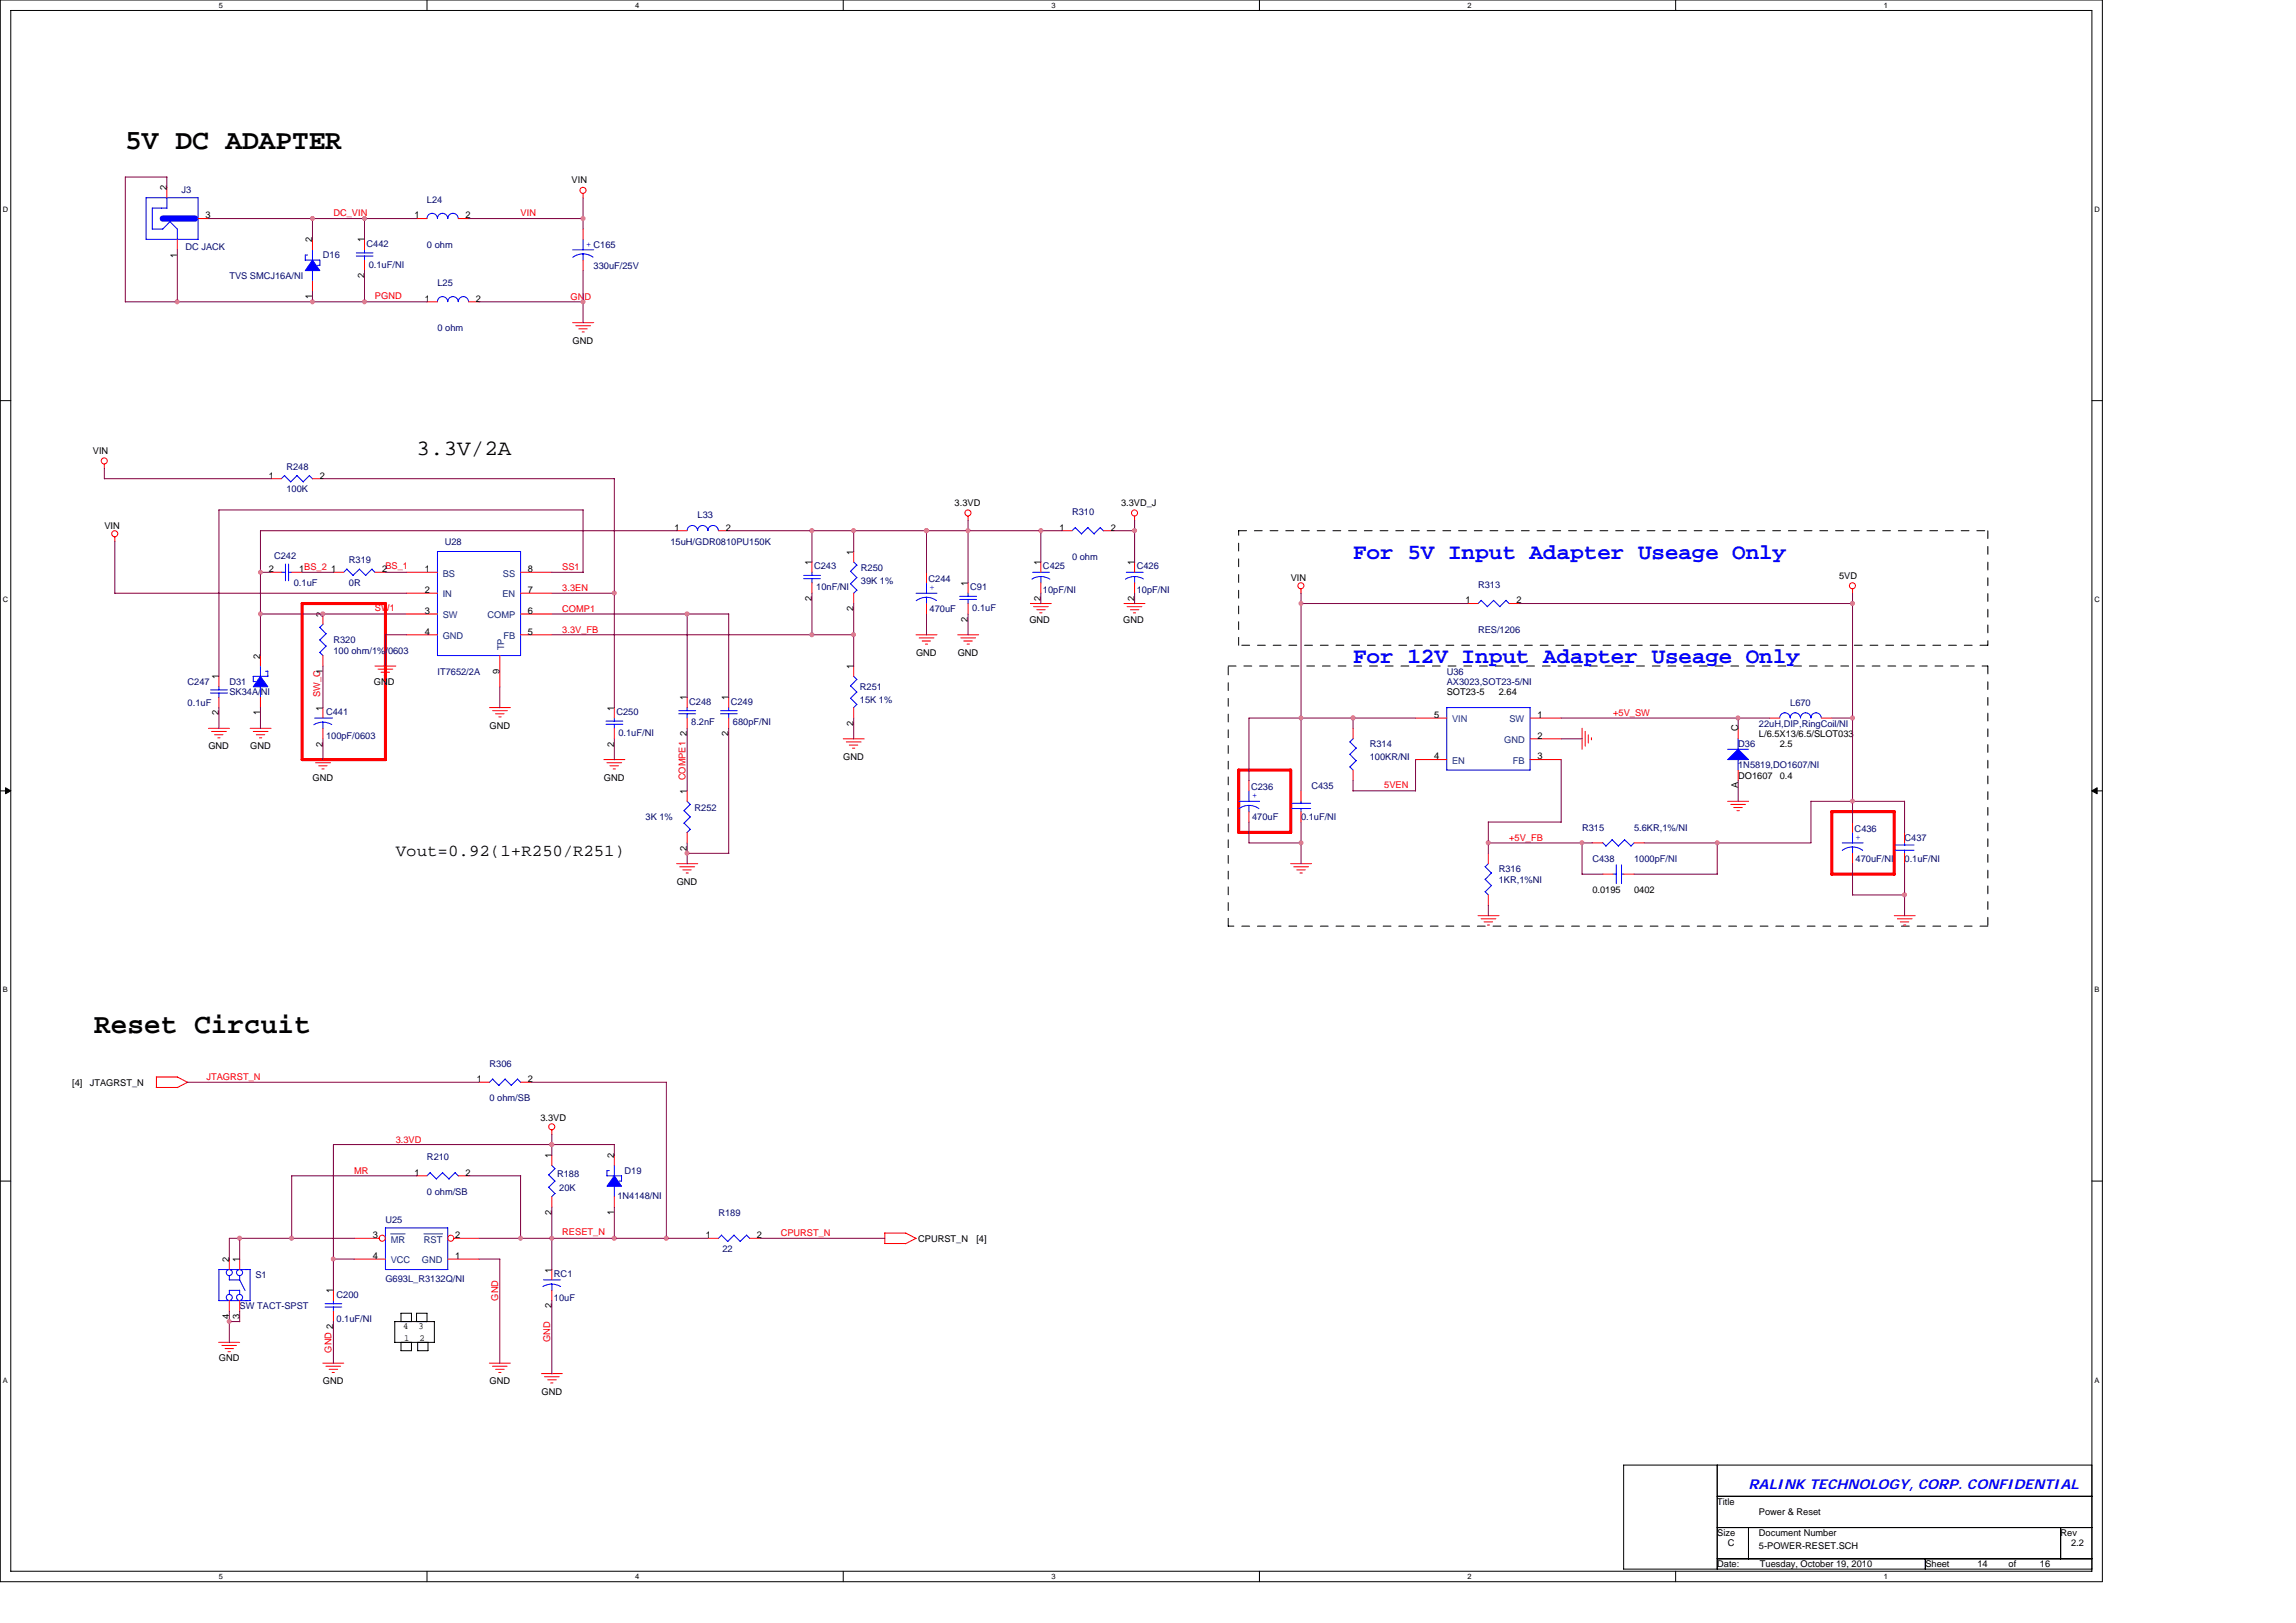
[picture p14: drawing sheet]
<svg xmlns="http://www.w3.org/2000/svg" width="297mm" height="210mm" viewBox="0 0 297 210" stroke-linecap="round" stroke-linejoin="round" font-family="sans-serif">
<defs><g id="words">
<g font-size="3.6">
<text x="16.2" y="19.2">5V DC ADAPTER</text>
<text x="12.2" y="133.6">Reset Circuit</text>
</g>
<text font-size="2.8" x="53.9" y="58.8">3.3V/2A</text>
<g font-size="2.8" fill="#00f">
<text x="175" y="72.4">For 5V Input Adapter Useage Only</text>
<text x="175" y="85.8">For 12V Input Adapter Useage Only</text>
</g>
<text font-size="2.2" x="51.2" y="110.8">Vout=0.92(1+R250/R251)</text>
<text font-size="1.8" fill="#00f" x="226.2" y="192.7">RALINK TECHNOLOGY, CORP. CONFIDENTIAL</text>
<g font-size="1.2">
<text x="74" y="23.7">VIN</text>
<text x="21.6" y="24.6" transform="rotate(-90 21.6 24.6)">2</text>
<text x="26.6" y="28.3">3</text>
<text x="53.6" y="28.3">1</text>
<text x="60.2" y="28.3">2</text>
<text x="22.9" y="33.3" transform="rotate(-90 22.9 33.3)">1</text>
<text x="40.4" y="31.4" transform="rotate(-90 40.4 31.4)">2</text>
<text x="47.1" y="31.4" transform="rotate(-90 47.1 31.4)">1</text>
<text x="40.4" y="38.7" transform="rotate(-90 40.4 38.7)">1</text>
<text x="47.1" y="36" transform="rotate(-90 47.1 36)">2</text>
<text x="55" y="39">1</text>
<text x="61.6" y="39">2</text>
<text x="74.1" y="44.4">GND</text>
<text x="12" y="58.7">VIN</text>
<text x="34.8" y="61.9">1</text>
<text x="41.4" y="61.9">2</text>
<text x="123.5" y="65.4">3.3VD</text>
<text x="145" y="65.4">3.3VD_J</text>
<text x="13.5" y="68.4">VIN</text>
<text x="87.3" y="68.6">1</text>
<text x="93.9" y="68.6">2</text>
<text x="110.4" y="71.8" transform="rotate(-90 110.4 71.8)">1</text>
<text x="137.1" y="68.6">1</text>
<text x="143.7" y="68.6">2</text>
<text x="34.8" y="74">2</text>
<text x="38.7" y="74">1BS_2</text>
<text x="42.8" y="74">1</text>
<text x="49.5" y="74">2</text>
<text x="55" y="74">1</text>
<text x="55" y="76.7">2</text>
<text x="68.3" y="76.7">7</text>
<text x="68.3" y="74">8</text>
<text x="105" y="77.7" transform="rotate(-90 105 77.7)">2</text>
<text x="105" y="73.1" transform="rotate(-90 105 73.1)">1</text>
<text x="125.2" y="75.8" transform="rotate(-90 125.2 75.8)">1</text>
<text x="134.6" y="77.7" transform="rotate(-90 134.6 77.7)">2</text>
<text x="134.6" y="73.1" transform="rotate(-90 134.6 73.1)">1</text>
<text x="146.8" y="77.7" transform="rotate(-90 146.8 77.7)">2</text>
<text x="146.8" y="73.1" transform="rotate(-90 146.8 73.1)">1</text>
<text x="167" y="75.1">VIN</text>
<text x="237.9" y="74.9">5VD</text>
<text x="41.8" y="79.8" transform="rotate(-90 41.8 79.8)">2</text>
<text x="55" y="79.4">3</text>
<text x="55" y="82.1">4</text>
<text x="68.3" y="82.1">5</text>
<text x="68.3" y="79.4">6</text>
<text x="110.4" y="79.1" transform="rotate(-90 110.4 79.1)">2</text>
<text x="125.2" y="80.4" transform="rotate(-90 125.2 80.4)">2</text>
<text x="133.2" y="80.5">GND</text>
<text x="145.3" y="80.5">GND</text>
<text x="189.6" y="78.1">1</text>
<text x="196.2" y="78.1">2</text>
<text x="28.3" y="87.9" transform="rotate(-90 28.3 87.9)">1</text>
<text x="33.7" y="85.2" transform="rotate(-90 33.7 85.2)">2</text>
<text x="41.8" y="87.2" transform="rotate(-90 41.8 87.2)">1</text>
<text x="48.4" y="88.6">GND</text>
<text x="64.6" y="87.2" transform="rotate(-90 64.6 87.2)">9</text>
<text x="110.4" y="86.6" transform="rotate(-90 110.4 86.6)">1</text>
<text x="118.5" y="84.8">GND</text>
<text x="123.9" y="84.8">GND</text>
<text x="187.2" y="90">SOT23-5</text>
<text x="193.9" y="90">2.64</text>
<text x="28.3" y="92.6" transform="rotate(-90 28.3 92.6)">2</text>
<text x="33.7" y="92.6" transform="rotate(-90 33.7 92.6)">1</text>
<text x="41.8" y="91.9" transform="rotate(-90 41.8 91.9)">1</text>
<text x="63.3" y="94.3">GND</text>
<text x="79.5" y="91.9" transform="rotate(-90 79.5 91.9)">1</text>
<text x="88.9" y="95.2" transform="rotate(-90 88.9 95.2)">2</text>
<text x="88.9" y="90.6" transform="rotate(-90 88.9 90.6)">1</text>
<text x="94.3" y="95.2" transform="rotate(-90 94.3 95.2)">2</text>
<text x="94.3" y="90.6" transform="rotate(-90 94.3 90.6)">1</text>
<text x="110.4" y="93.9" transform="rotate(-90 110.4 93.9)">2</text>
<text x="185.5" y="92.9">5</text>
<text x="198.9" y="92.9">1</text>
<text x="198.9" y="95.6">2</text>
<text x="224.9" y="94.6" transform="rotate(-90 224.9 94.6)">C</text>
<text x="227.6" y="95.3">L/6.5X13/6.5/SLOT033</text>
<text x="27" y="97">GND</text>
<text x="32.4" y="97">GND</text>
<text x="40.4" y="101">GND</text>
<text x="41.8" y="96.6" transform="rotate(-90 41.8 96.6)">2</text>
<text x="78.1" y="101">GND</text>
<text x="79.5" y="96.6" transform="rotate(-90 79.5 96.6)">2</text>
<text x="109.1" y="98.3">GND</text>
<text x="185.5" y="98.3">4</text>
<text x="198.9" y="98.3">3</text>
<text x="224.9" y="102" transform="rotate(-90 224.9 102)">A</text>
<text x="224.9" y="100.7">DO1607</text>
<text x="230.2" y="100.7">0.4</text>
<text x="230.2" y="96.7">2.5</text>
<text x="88.9" y="102.7" transform="rotate(-90 88.9 102.7)">1</text>
<text x="88.9" y="110" transform="rotate(-90 88.9 110)">2</text>
<text x="87.5" y="114.5">GND</text>
<text x="206" y="115.5">0.0195</text>
<text x="211.4" y="115.5">0402</text>
<text x="9.3" y="140.4">[4]</text>
<text x="11.6" y="140.4">JTAGRST_N</text>
<text x="61.7" y="140">1</text>
<text x="68.3" y="140">2</text>
<text x="69.9" y="145">3.3VD</text>
<text x="71.4" y="149.8" transform="rotate(-90 71.4 149.8)">1</text>
<text x="79.5" y="149.8" transform="rotate(-90 79.5 149.8)">2</text>
<text x="53.6" y="152.1">1</text>
<text x="60.2" y="152.1">2</text>
<text x="48.2" y="160.2">3</text>
<text x="58.9" y="160.2">2</text>
<text x="71.4" y="157.2" transform="rotate(-90 71.4 157.2)">2</text>
<text x="79.5" y="157.2" transform="rotate(-90 79.5 157.2)">1</text>
<text x="91.3" y="160.2">1</text>
<text x="97.9" y="160.2">2</text>
<text x="118.8" y="160.6">CPURST_N</text>
<text x="126.3" y="160.6">[4]</text>
<text x="29.7" y="163.3" transform="rotate(-90 29.7 163.3)">2</text>
<text x="31" y="163.3" transform="rotate(-90 31 163.3)">1</text>
<text x="43.1" y="167.3" transform="rotate(-90 43.1 167.3)">1</text>
<text x="48.2" y="162.9">4</text>
<text x="58.9" y="162.9">1</text>
<text x="71.4" y="164.6" transform="rotate(-90 71.4 164.6)">1</text>
<text x="29.7" y="170.6" transform="rotate(-90 29.7 170.6)">4</text>
<text x="31" y="170.6" transform="rotate(-90 31 170.6)">3</text>
<text x="52.2" y="172">4</text>
<text x="52.3" y="173.4">1</text>
<text x="54.2" y="172">3</text>
<text x="54.3" y="173.4">2</text>
<text x="71.4" y="169.3" transform="rotate(-90 71.4 169.3)">2</text>
<text x="28.3" y="176.1">GND</text>
<text x="41.8" y="179.1">GND</text>
<text x="63.3" y="179.1">GND</text>
<text x="70.1" y="180.4">GND</text>
<text x="222.2" y="194.7">Title</text>
<text x="227.6" y="196">Power &amp; Reset</text>
<text x="222.2" y="198.7">Size</text>
<text x="222.2" y="202.8">Date:</text>
<text x="223.5" y="200.1">C</text>
<text x="227.6" y="198.7">Document Number</text>
<text x="227.6" y="200.3">5-POWER-RESET.SCH</text>
<text x="227.7" y="202.8">Tuesday, October 19, 2010</text>
<text x="249.1" y="202.8">Sheet</text>
<text x="255.8" y="202.8">14</text>
<text x="259.9" y="202.8">of</text>
<text x="263.9" y="202.8">16</text>
<text x="266.6" y="198.7">Rev</text>
<text x="267.9" y="200.1">2.2</text>
</g>
<g font-size="1.2" fill="#000080">
<text x="23.5" y="24.9">J3</text>
<text x="55.2" y="26.3">L24</text>
<text x="24" y="32.3">DC JACK</text>
<text x="41.8" y="33.4">D16</text>
<text x="47.4" y="31.9">C442</text>
<text x="47.7" y="34.6">0.1uF/NI</text>
<text x="55.2" y="32.1">0 ohm</text>
<text x="76.8" y="34.8">330uF/25V</text>
<text x="29.7" y="36.1">TVS SMCJ16A/NI</text>
<text x="56.6" y="37.1">L25</text>
<text x="56.6" y="42.8">0 ohm</text>
<text x="37.1" y="60.7">R248</text>
<text x="37.1" y="63.7">100K</text>
<text x="57.5" y="70.6">U28</text>
<text x="86.7" y="70.6">15uH/GDR0810PU150K</text>
<text x="90.3" y="67.1">L33</text>
<text x="138.7" y="66.7">R310</text>
<text x="35.5" y="72.3">C242</text>
<text x="38" y="75.8">0.1uF</text>
<text x="45.1" y="72.9">R319</text>
<text x="45.1" y="75.8">0R</text>
<text x="105.3" y="73.7">C243</text>
<text x="105.6" y="76.4">10nF/NI</text>
<text x="111.4" y="73.9">R250</text>
<text x="111.4" y="75.5">39K 1%</text>
<text x="120.1" y="75.3">C244</text>
<text x="125.5" y="76.4">C91</text>
<text x="134.9" y="73.7">C425</text>
<text x="134.9" y="76.8">10pF/NI</text>
<text x="138.7" y="72.5">0 ohm</text>
<text x="147.1" y="73.7">C426</text>
<text x="147.1" y="76.8">10pF/NI</text>
<text x="191.2" y="76.1">R313</text>
<text x="43.1" y="83.2">R320</text>
<text x="120.3" y="79.2">470uF</text>
<text x="125.8" y="79.1">0.1uF</text>
<text x="191.2" y="81.9">RES/1206</text>
<text x="24.3" y="88.6">C247</text>
<text x="29.7" y="88.6">D31</text>
<text x="29.7" y="90">SK34A/NI</text>
<text x="43.1" y="84.6">100 ohm/1%/0603</text>
<text x="56.6" y="87.3">IT7652/2A</text>
<text x="111.2" y="89.3">R251</text>
<text x="187.2" y="87.3">U36</text>
<text x="187.2" y="88.6">AX3023,SOT23-5/NI</text>
<text x="24.3" y="91.3">0.1uF</text>
<text x="42.2" y="92.5">C441</text>
<text x="42.2" y="95.6">100pF/0603</text>
<text x="79.8" y="92.5">C250</text>
<text x="80" y="95.2">0.1uF/NI</text>
<text x="89.2" y="91.2">C248</text>
<text x="89.4" y="93.9">8.2nF</text>
<text x="94.5" y="91.2">C249</text>
<text x="94.8" y="93.9">680pF/NI</text>
<text x="111.2" y="90.9">15K 1%</text>
<text x="227.6" y="94">22uH,DIP,RingCoil/NI</text>
<text x="231.6" y="91.3">L670</text>
<text x="177.2" y="96.7">R314</text>
<text x="177.2" y="98.3">100KR/NI</text>
<text x="224.9" y="96.7">D36</text>
<text x="224.9" y="99.4">1N5819,DO1607/NI</text>
<text x="83.5" y="106.1">3K 1%</text>
<text x="89.8" y="104.9">R252</text>
<text x="161.9" y="102.2">C236</text>
<text x="162" y="106.1">470uF</text>
<text x="168.3" y="106.1">0.1uF/NI</text>
<text x="169.7" y="102.1">C435</text>
<text x="204.7" y="107.5">R315</text>
<text x="211.4" y="107.5">5.6KR,1%/NI</text>
<text x="239.9" y="107.6">C436</text>
<text x="193.9" y="112.8">R316</text>
<text x="206" y="111.5">C438</text>
<text x="211.4" y="111.5">1000pF/NI</text>
<text x="240.1" y="111.5">470uF/NI</text>
<text x="246.4" y="108.8">C437</text>
<text x="246.4" y="111.5">0.1uF/NI</text>
<text x="193.9" y="114.2">1KR,1%NI</text>
<text x="63.3" y="138">R306</text>
<text x="63.3" y="142.5">0 ohm/SB</text>
<text x="55.2" y="150.1">R210</text>
<text x="55.2" y="154.6">0 ohm/SB</text>
<text x="72.1" y="152.3">R188</text>
<text x="72.3" y="154">20K</text>
<text x="79.9" y="155.1">1N4148/NI</text>
<text x="80.8" y="151.9">D19</text>
<text x="49.9" y="158.2">U25</text>
<text x="92.9" y="157.3">R189</text>
<text x="93.5" y="162">22</text>
<text x="33" y="165.4">S1</text>
<text x="43.5" y="167.9">C200</text>
<text x="49.9" y="165.9">G693L_R3132Q/NI</text>
<text x="71.7" y="165.2">RC1</text>
<text x="31" y="169.4">SW TACT-SPST</text>
<text x="43.5" y="171">0.1uF/NI</text>
<text x="71.7" y="168.3">10uF</text>
</g>
<g font-size="1.2" fill="#f00">
<text x="43.1" y="27.9">DC_VIN</text>
<text x="67.3" y="27.9">VIN</text>
<text x="48.5" y="38.7">PGND</text>
<text x="73.8" y="38.8">GND</text>
<text x="49.9" y="73.7">BS_1</text>
<text x="72.7" y="73.8">SS1</text>
<text x="72.7" y="76.5">3.3EN</text>
<text x="48.5" y="79.1">SW1</text>
<text x="72.7" y="79.2">COMP1</text>
<text x="72.7" y="81.9">3.3V_FB</text>
<text x="41.4" y="90.2" transform="rotate(-90 41.4 90.2)">SW_C</text>
<text x="208.7" y="92.6">+5V_SW</text>
<text x="88.7" y="101" transform="rotate(-90 88.7 101)">COMPE1</text>
<text x="179.1" y="101.9">5VEN</text>
<text x="195.2" y="108.8">+5V_FB</text>
<text x="26.7" y="139.8">JTAGRST_N</text>
<text x="51.2" y="147.8">3.3VD</text>
<text x="45.8" y="151.9">MR</text>
<text x="72.7" y="159.8">RESET_N</text>
<text x="101" y="160">CPURST_N</text>
<text x="64.4" y="168.3" transform="rotate(-90 64.4 168.3)">GND</text>
<text x="71.2" y="173.7" transform="rotate(-90 71.2 173.7)">GND</text>
<text x="42.9" y="175" transform="rotate(-90 42.9 175)">GND 2</text>
</g>
<g font-size="1.2" fill="#00f">
<text x="75.8" y="31.9">+ C165</text>
<text x="120.3" y="76.4">+</text>
<text x="162" y="103.3">+</text>
<text x="240.1" y="108.7">+</text>
</g>
<g font-size="1.2" fill="#004080">
<text x="57.3" y="74.6">BS</text>
<text x="57.3" y="77.3">IN</text>
<text x="65" y="77.3">EN</text>
<text x="65.1" y="74.6">SS</text>
<text x="57.3" y="80">SW</text>
<text x="57.3" y="82.7">GND</text>
<text x="63.1" y="80">COMP</text>
<text x="65.1" y="82.7">FB</text>
<text x="65.2" y="84.1" transform="rotate(-90 65.2 84.1)">TP</text>
<text x="187.9" y="93.5">VIN</text>
<text x="195.3" y="93.5">SW</text>
<text x="187.9" y="98.8">EN</text>
<text x="194.6" y="96.1">GND</text>
<text x="195.7" y="98.8">FB</text>
<text x="50.5" y="160.8">MR</text>
<text x="54.8" y="160.8">RST</text>
<text x="50.5" y="163.4">VCC</text>
<text x="54.6" y="163.4">GND</text>
</g>
<g font-size="1">
<text x="28.3" y="1">5</text>
<text x="82.2" y="1">4</text>
<text x="136" y="1">3</text>
<text x="189.9" y="1">2</text>
<text x="243.7" y="1">1</text>
<text x=".4" y="27.4">D</text>
<text x="271" y="27.4">D</text>
<text x=".4" y="77.9">C</text>
<text x="271" y="77.9">C</text>
<text x=".4" y="128.4">B</text>
<text x="271" y="128.4">B</text>
<text x=".4" y="178.9">A</text>
<text x="271" y="178.9">A</text>
<text x="28.3" y="204.3">5</text>
<text x="82.2" y="204.3">4</text>
<text x="136" y="204.3">3</text>
<text x="189.9" y="204.3">2</text>
<text x="243.7" y="204.3">1</text>
</g>
</g></defs>
<path d="M0 0h272v204.6h-272zM1.4 1.4h269.2v201.9h-269.2z" fill="none" stroke="#000" stroke-width=".13"/>
<g fill="#fff">
<path d="M28.3 .1h.5v1.1h-.5z"/>
<path d="M28.3 203.4h.5v1.1h-.5z"/>
</g>
<path d="M55.2 0v1.4M55.2 203.3v1.3" fill="none" stroke="#000" stroke-width=".13"/>
<g fill="#fff">
<path d="M82.2 .1h.5v1.1h-.5z"/>
<path d="M82.2 203.4h.5v1.1h-.5z"/>
</g>
<path d="M109.1 0v1.4M109.1 203.3v1.3" fill="none" stroke="#000" stroke-width=".13"/>
<g fill="#fff">
<path d="M136 .1h.5v1.1h-.5z"/>
<path d="M136 203.4h.5v1.1h-.5z"/>
</g>
<path d="M162.9 0v1.4M162.9 203.3v1.3" fill="none" stroke="#000" stroke-width=".13"/>
<g fill="#fff">
<path d="M189.9 .1h.5v1.1h-.5z"/>
<path d="M189.9 203.4h.5v1.1h-.5z"/>
</g>
<path d="M216.8 0v1.4M216.8 203.3v1.3" fill="none" stroke="#000" stroke-width=".13"/>
<g fill="#fff">
<path d="M243.7 .1h.5v1.1h-.5z"/>
<path d="M243.7 203.4h.5v1.1h-.5z"/>
<path d="M.4 26.6h.7v1h-.7z"/>
<path d="M271 26.6h.6v1h-.6z"/>
<path d="M.4 77.1h.7v1h-.7z"/>
<path d="M271 77.1h.6v1h-.6z"/>
</g>
<path d="M0 51.8h1.4M270.6 51.8h1.4" fill="none" stroke="#000" stroke-width=".13"/>
<g fill="#fff">
<path d="M.4 127.6h.6v1h-.6z"/>
<path d="M271 127.6h.6v1h-.6z"/>
</g>
<path d="M0 102.3h1.4M270.6 102.3h1.4" fill="none" stroke="#000" stroke-width=".13"/>
<path d="M.7 101.9l.7 .4-.7 .4zM270.6 102.3l.7-.4v.8z" fill="#000" stroke="#000" stroke-width=".13"/>
<g fill="#fff">
<path d="M.4 178h.6v1.1h-.6z"/>
<path d="M271 178h.6v1.1h-.6z"/>
</g>
<g fill="none" stroke="#000" stroke-width=".13">
<path d="M0 152.8h1.4M270.6 152.8h1.4M51.1 171h5.1v2.7h-5.1zM51.9 171v-1.1h1.3v1.1M51.9 173.7v1.1h1.3v-1.1M53.9 171v-1.1h1.3v1.1M54 173.7v1.1h1.4v-1.1M210.1 189.5h60.5v13.5h-60.5zM222.2 193.6h48.4M222.2 189.5v13.5M222.2 197.6h48.4M226.2 197.6v4.1"/>
<path d="M266.6 197.6v4.1M222.2 201.7h48.4M249.1 201.7v1.3"/>
</g>
<path d="M160.2 68.7h97M257.2 68.7v14.8M158.9 86.2h98.3M160.2 83.5v-14.8M257.2 86.2v33.6M257.2 83.5h-97M158.9 119.8v-33.6M257.2 119.8h-98.3" fill="none" stroke="#000" stroke-width=".13" stroke-dasharray="1 1 1 1 1 1 1 1"/>
<path d="M39.1 78.1h10.8v20.2h-10.8zM160.2 99.6h6.8v8.1h-6.8zM237 105h8.1v8.1h-8.1z" fill="none" stroke="#f00" stroke-width=".4"/>
<g fill="none" stroke="#f00" stroke-width=".13">
<path d="M21.6 24.2v1.4M22.9 31v1.3M25.6 28.3h1.4M40.4 31v1.3M40.4 36.4v1.3M47.2 31v1.3M47.2 33.7v1.3M53.9 28.3h1.3M55.2 39.1h1.4M59.3 28.3h1.3M60.6 39.1h1.4M75.4 25v.6"/>
<path d="M75.4 29.6v1.4M75.4 33.7v1.3M74.1 41.7h2.7M74.5 42.1h1.9M74.9 42.5h1.1M75.3 42.9h.3M13.5 60v.6M14.9 69.5v.5M35 74h1.4M35 61.9h1.4M37.7 74h1.4M40.4 61.9h1.4"/>
<path d="M41.8 79.4v1.4M43.1 74h1.4M48.5 74h1.4M52.6 74h4M52.6 76.8h4M52.6 79.4h4M67.3 74h4.1M67.3 76.8h4.1M67.3 79.4h4.1M87.5 68.7h1.4M92.9 68.7h1.4M105 72.7v1.3"/>
<path d="M105 75.4v1.4M110.4 71.4v1.3M110.4 76.8v1.3M119.9 74v1.4M119.9 78.1v1.3M125.2 66.8v.5M125.2 75.4v1.4M125.2 78.1v1.3M133.3 78.1h2.7M133.7 78.5h1.9M134.1 78.9h1.1M134.5 79.3h.3"/>
<path d="M134.7 72.7v1.3M134.7 75.4v1.4M137.4 68.7h1.3M142.7 68.7h1.4M145.4 78.1h2.7M145.8 78.5h1.9M146.2 78.9h1.1M146.6 79.3h.3M146.8 66.8v.5M146.8 72.7v1.3M146.8 75.4v1.4M168.3 76.2v.6"/>
<path d="M189.9 78.1h1.3M195.2 78.1h1.4M239.7 76.2v.6M27 94.2h2.7M27.4 94.6h1.9M27.8 95.1h1M28.2 95.5h.3M28.3 87.5v1.4M28.3 90.2v1.3M32.4 94.2h2.7M32.8 94.6h1.9M33.1 95.1h1.1"/>
<path d="M33.6 95.5h.3M33.7 84.8v1.4M33.7 90.2v1.3M40.4 98.3h2.8M40.8 98.7h2M41.2 99.1h1.1M41.7 99.5h.2M41.8 84.8v1.4M41.8 91.5v1.4M41.8 94.2v1.4M48.5 86.2h2.7M48.9 86.6h1.9"/>
<path d="M49.3 87h1.1M49.7 87.4h.3M52.6 82.1h4M63.3 91.5h2.7M63.7 91.9h1.9M64.1 92.4h1.1M64.5 92.8h.3M64.7 84.8v4.1M67.3 82.1h4.1M78.1 98.3h2.7M78.5 98.7h1.9M78.9 99.1h1.1"/>
<path d="M79.3 99.5h.3M79.5 91.5v1.4M79.5 94.2v1.4M88.9 90.2v1.3M88.9 92.9v1.3M94.3 90.2v1.3M94.3 92.9v1.3M109.1 95.6h2.7M109.5 96h1.9M109.9 96.4h1.1M110.3 96.8h.3M110.4 86.2v1.3"/>
<path d="M110.4 91.5v1.4M118.5 82.1h2.7M118.9 82.5h1.9M119.3 82.9h1.1M119.7 83.3h.3M123.9 82.1h2.7M124.3 82.5h1.9M124.7 82.9h1.1M125.1 83.3h.3M175 94.2v1.4M175 99.6v1.4M183.1 98.3h4.1"/>
<path d="M183.1 92.9h4.1M197.9 95.6h4.1M197.9 98.3h4.1M197.9 92.9h4.1M204.7 94.2v2.7M205.1 94.6v1.9M205.5 95.1v1M205.9 95.4v.3M224.9 94.2v1.4M224.9 99.6v1.4M228.9 92.9h1.3M235.6 92.9h1.4"/>
<path d="M87.5 111.7h2.8M87.9 112.1h2M88.3 112.5h1.1M88.8 112.9h.2M88.9 102.3v1.4M88.9 107.7v1.4M161.6 101v1.3M161.6 105v1.4M167 111.7h2.7M167.4 112.1h1.9M167.8 112.5h1.1M168.2 112.9h.3"/>
<path d="M168.3 102.3v1.4M168.3 105v1.4M191.2 118.5h2.7M191.6 118.9h1.9M192 119.3h1.1M192.4 119.7h.3M192.5 110.4v1.3M192.5 115.8v1.3M206 109.1h1.4M207.4 113.1h1.3M210.1 113.1h1.3M211.4 109.1h1.3"/>
<path d="M223.5 103.7h2.7M223.9 104.1h1.9M224.3 104.5h1.1M224.7 104.9h.3M239.7 106.4v1.3M239.7 110.4v1.3M245.1 118.5h2.7M245.5 118.9h1.9M245.8 119.3h1.1M246.3 119.7h.3M246.4 107.7v1.4M246.4 110.4v1.3"/>
<path d="M22.9 139.3l1.4 .7M23 139.3h-2.8v1.4M20.2 140.7h2.7M24.3 140l-1.4 .7M53.9 152.1h1.3M59.3 152.1h1.3M62 140h1.3M67.3 140h1.4M71.4 146.2v.6M71.4 149.4v1.4M71.4 154.8v1.4M79.5 149.4v1.4"/>
<path d="M79.5 154.8v1.4M114.5 159.5v1.4M114.5 159.5h2.7M117.2 159.5l1.3 .7M28.3 173.7h2.7M28.7 174.1h1.9M29.1 174.5h1.1M29.5 174.9h.3M29.7 162.9v1.4M29.7 168.3v1.3M31 162.9v1.4M31 168.3v1.3"/>
<path d="M41.8 176.4h2.7M42.2 176.8h1.9M42.6 177.2h1.1M43 177.6h.3M43.1 166.9v1.4M43.1 169.6v1.4M45.8 160.2h3.3M45.8 162.9h4.1M57.9 162.9h4.1M58.7 160.2h3.3M63.3 176.4h2.7M63.7 176.8h1.9"/>
<path d="M64.1 177.2h1.1M64.5 177.6h.3M70 177.7h2.7M70.4 178.1h1.9M70.9 178.5h1.1M71.2 178.9h.3M71.4 164.3v1.3M71.4 166.9v1.4M91.6 160.2h1.3M97 160.2h1.3M114.4 160.9h2.8M118.5 160.2l-1.3 .7"/>
<circle cx="75.4" cy="24.6" r=".39"/>
<circle cx="13.5" cy="59.6" r=".39"/>
<circle cx="14.8" cy="69.1" r=".39"/>
<circle cx="125.2" cy="66.4" r=".39"/>
<circle cx="146.8" cy="66.4" r=".39"/>
<circle cx="168.3" cy="75.8" r=".39"/>
<circle cx="239.7" cy="75.8" r=".39"/>
<circle cx="71.4" cy="145.8" r=".39"/>
<circle cx="49.5" cy="160.2" r=".39"/>
<circle cx="58.3" cy="160.2" r=".39"/>
</g>
<g fill="none" stroke="#00f" stroke-width=".13">
<path d="M18.9 25.6h6.7v5.4h-6.7zM21.6 25.6v1.3M21.6 26.9h-1.9v2.7h1.4l.9-.9M22 28.7l1 1M22.9 29.6v1.4M39.5 33.7h1.9v.7l-.3-.1M39.8 33h-.3v.7M40.4 32.3v1.4M40.4 35v1.4M46.1 32.7h2.2M46.1 33.1h2.2M47.2 32.3v.4"/>
<path d="M47.2 33.1v.6M55.2 28.3a.68 .68 0 0 1 .7-.7 .68 .68 0 0 1 .7 .7 .67 .67 0 0 1 .7-.7 .67 .67 0 0 1 .6 .7 .68 .68 0 0 1 .7-.7 .68 .68 0 0 1 .7 .7M56.6 39a.67 .67 0 0 1 .7-.6 .67 .67 0 0 1 .6 .6 .68 .68 0 0 1 .7-.6 .68 .68 0 0 1 .7 .6 .67 .67 0 0 1 .7-.6 .67 .67 0 0 1 .6 .6M74.1 32.3h2.7M75.4 32.9a2.15 2.15 0 0 1 1.3 .4M75.4 32.9a2.14 2.14 0 0 0-1.3 .4M75.4 31v1.3M75.4 32.9v.8M36.4 74h.5M36.8 61.5l.8 .9M36.8 61.5l-.4 .4M36.9 73v2.1"/>
<path d="M37.3 74h.5M37.3 73v2.1M37.6 62.3l.8-.8 .8 .9M40 61.5l.4 .5M40 61.5l-.8 .8M44.9 73.6l.8 .9M44.9 73.6l-.4 .4M46.5 73.6l-.8 .8M48.1 73.6l.4 .5M48.1 73.6l-.8 .9-.8-.9M56.6 71.4h10.7v13.4h-10.7zM88.9 68.6a.68 .68 0 0 1 .7-.6 .68 .68 0 0 1 .7 .6 .67 .67 0 0 1 .6-.6 .67 .67 0 0 1 .7 .6 .68 .68 0 0 1 .7-.6 .68 .68 0 0 1 .6 .6"/>
<path d="M104 74.4h2.1M104 74.9h2.1M105 74v.4M105 74.9v.5M110 73.9l.9 .8M110 75.5l.9 .9M110.4 72.7l.5 .4M110.8 73.1l-.8 .8M110.8 74.7l-.8 .8M110.8 76.3l-.4 .5M118.5 76.8h2.7M119.9 75.4v1.4"/>
<path d="M119.9 77.3v.8M121.2 77.7a2.19 2.19 0 0 0-1.4-.4 2.14 2.14 0 0 0-1.3 .4M124.2 77.2h2.1M124.2 77.6h2.1M125.2 76.7v.5M125.2 77.6v.5M133.6 74h2.2M134.6 74.6l.7 .1 .5 .2M134.6 74.6l-.6 .1-.5 .2M134.7 74.6v.8M139.1 68.3l.8 .8M139.1 68.2l-.4 .5"/>
<path d="M140.7 68.3l.9 .8M140.8 68.2l-.9 .9M142.3 68.3l.5 .4M142.4 68.2l-.9 .9M145.7 74h2.2M146.8 74.6l.6 .1 .5 .2M146.8 74.6l-.6 .1-.6 .2M146.8 74.6v.8M191.6 77.7l.8 .8M191.6 77.7l-.4 .4M193.2 77.7l.9 .8M193.2 77.7l-.8 .8"/>
<path d="M194.8 77.7l.5 .4M194.9 77.7l-.9 .8M27.2 89.3h2.2M27.2 89.7h2.2M28.3 88.8v.5M28.3 89.7v.5M32.8 88.2h.3M33.7 86.1v1.4M33.7 88.8v1.4M34.4 86.8h.2v.7M34.7 87.5h-1.9v.7M40.7 92.9h2.3"/>
<path d="M41.4 84.4l.4 .4M41.4 81.2l.8 .8M41.8 93.4v.9M41.8 80.8l-.4 .4M42.2 83.6l-.8 .8M42.2 82l-.8 .8 .8 .8M42.9 93.7l-.5-.2-.7-.1-.5 .1-.6 .3M78.4 93.3h2.2M78.4 93.7h2.2M79.5 92.9v.4M79.5 93.7v.6M87.8 91.9h2.2"/>
<path d="M87.8 92.4h2.2M88.9 91.5v.4M88.9 92.4v.5M93.2 91.9h2.2M93.2 92.4h2.2M94.3 91.5v.4M94.3 92.4v.5M110 88.7l.9 .9M110 90.3l.9 .9M110.4 87.5l.5 .4M110.8 87.9l-.8 .9M110.8 89.5l-.8 .9"/>
<path d="M110.8 91.1l-.4 .5M174.6 99.2l.4 .4M174.6 97.6l.8 .8M174.6 96l.8 .8M175.1 95.6l-.5 .4M175.5 98.4l-.9 .8M175.5 96.8l-.9 .8M187.2 91.5h10.7v8.1h-10.7zM223.5 96.9h2.7M224.9 95.6v1.3M224.9 98.3v1.3M230.2 92.9a.68 .68 0 0 1 .7-.7 .68 .68 0 0 1 .7 .7 .67 .67 0 0 1 .7-.7 .67 .67 0 0 1 .6 .7 .68 .68 0 0 1 .7-.7 .68 .68 0 0 1 .7 .7 .67 .67 0 0 1 .7-.7 .67 .67 0 0 1 .6 .7"/>
<path d="M88.5 104.9l.8 .8M88.5 106.5l.8 .8M88.9 103.7l.4 .4M89.3 104.1l-.8 .8M89.3 105.7l-.8 .8M89.3 107.3l-.4 .4M160.2 103.7h2.8M161.6 102.3v1.4M161.6 104.2v.8M162.9 104.6a2.15 2.15 0 0 0-1.4-.4h.1a2.08 2.08 0 0 0-1.3 .4M167.1 104.6h2.5M167.1 103.9h2.5"/>
<path d="M168.3 103.7v.2M168.3 104.6v.4M192.1 115.4l.4 .4M192.1 113.7l.9 .9-.9 .8M192.1 112.1l.9 .8M192.6 111.7l-.5 .4M193 112.9l-.9 .9M207.3 109l.5 .5M208.6 108.6l.8 .9M208.6 108.6l-.9 .9M208.7 113.1h.4M209.1 111.9v2.4"/>
<path d="M209.8 113.1h.3M209.8 111.9v2.4M210.2 108.6l.8 .9M210.2 108.6l-.8 .9M211.4 109.1l-.4 .4M238.3 110a2.14 2.14 0 0 1 1.3-.4h.1a2.14 2.14 0 0 1 1.3 .4M238.3 109.1h2.7M239.7 107.7v1.4M239.7 109.6v.8M245.2 110h2.4M245.2 109.3h2.4M246.4 109.1v.2"/>
<path d="M246.4 110v.4M63.7 139.6l.9 .8M63.8 139.6l-.5 .4M65.3 139.6l.9 .8M65.4 139.6l-.9 .8M66.9 139.6l.5 .4M67 139.6l-.9 .8M49.9 158.9h8v5.4h-8zM55.6 151.7l.9 .8M55.7 151.7l-.5 .4M57.3 151.7l.8 .8M57.3 151.7l-.9 .8"/>
<path d="M58.9 151.7l.4 .4M58.9 151.7l-.8 .8M71 152l.8 .8M71 153.6l.8 .8M71.4 150.8l.4 .4-.8 .8M71.8 152.8l-.8 .8M71.8 154.4l-.4 .4M78.5 152.1h1.9v.7M78.5 151.4v.7M78.5 151.4h.3M79.5 150.8v1.3M79.5 153.5v1.3"/>
<path d="M80.1 152.8h.3M93.3 159.8l.9 .8M93.4 159.8l-.5 .4M95 159.8l.8 .8M95 159.8l-.9 .8M96.6 159.8l.4 .4M96.6 159.8l-.8 .8M28.3 164.3h4.1v4h-4.1zM29.7 165v.6h1.3M31 165.1v.5M31 166.9v.6M31 166.9h-1.3v.6"/>
<path d="M31 165.6l.7 1.4M42.1 168.7h2.1M42.1 169.1h2.1M43.1 168.3v.4M43.1 169.1v.6M70.3 165.6h2.2M71.4 166.1l.6 .1 .5 .3M71.4 166.1l-.6 .1-.6 .3M71.4 166.1v.9"/>
<circle cx="29.7" cy="164.6" r=".39"/>
<circle cx="29.7" cy="167.9" r=".39"/>
<circle cx="31" cy="164.6" r=".39"/>
<circle cx="31" cy="167.9" r=".39"/>
</g>
<path d="M21.1 28.3h4.1" fill="none" stroke="#00f" stroke-width=".8"/>
<g fill="#00f" stroke="#00f" stroke-width=".13">
<path d="M223.5 98.3l1.4-1.4 1.3 1.4z" fill-rule="evenodd"/>
<path d="M79.5 152.1l.9 1.4h-1.9z" fill-rule="evenodd"/>
<path d="M33.7 87.5l.9 1.4h-1.8z" fill-rule="evenodd"/>
<path d="M40.4 33.7l1 1.3h-1.9z" fill-rule="evenodd"/>
</g>
<path d="M50.5 159.6h1.9M54.8 159.6h2.5" fill="none" stroke="#004080" stroke-width=".13"/>
<g fill="none" stroke="#800040" stroke-width=".13">
<path d="M16.2 39.1h39.1M21.6 22.9v1.4M21.6 22.9h-5.4v16.2M22.9 32.3v6.8M27 28.3h26.9M40.4 28.3v2.7M40.4 37.7v1.4M47.2 28.3v2.7M47.2 35v4.1M60.6 28.3h14.9M62 39.1h13.5M75.4 25.6v4.1"/>
<path d="M75.4 35v6.8M13.5 61.9h21.6M13.5 60.6v1.4M14.9 70v6.8M14.9 76.8h37.7M33.7 79.4h18.9M33.7 74h1.4M39.1 74h4.1M41.8 61.9h37.7M49.9 74h2.7M71.4 79.4h22.9v10.8M71.4 74h4.1"/>
<path d="M71.4 76.8h8.1M75.4 66v8.1M75.5 66h-47.2v21.5M79.5 61.9v29.7M87.6 68.7h-53.9v16.1M88.9 79.4v10.8M94.3 68.7h43.1M105 68.7v4M105 76.8v5.3M110.4 68.7v2.7M110.4 78.1v8.1M119.9 68.7v5.4"/>
<path d="M119.9 79.4v2.7M125.2 67.3v8.1M125.2 79.4v2.7M134.7 68.7v4M134.7 76.8v1.3M144.1 68.7h2.7M146.8 67.3v5.4M146.8 76.8v1.3M168.3 76.8v25.5M168.3 78.1h21.6M196.6 78.1h43.1M239.7 76.8v29.6"/>
<path d="M28.3 91.5v2.8M33.7 91.5v2.8M41.8 86.2v5.4M41.8 95.6v2.7M52.6 82.1h-2.7v4.1M64.7 88.9v2.7M71.4 82.1h39.1M79.5 95.6v2.7M88.9 94.2v8.1M94.3 94.2v16.2h-5.4M110.4 92.9v2.7M175 92.9v1.3"/>
<path d="M183.1 92.9h-21.5v8.1M183.1 98.3v4h-8.1M202 92.9h26.9M202 95.6h2.7M202 98.3v8.1h-9.5M224.9 92.9v1.3M237 92.9h2.7M88.9 109.1v2.7M161.6 106.4v2.7h6.7M168.3 106.3v5.4M175 101v1.3M192.5 109.1h13.5"/>
<path d="M192.5 106.3v4.1M192.5 117.1v1.4M204.7 109v4.1h2.7M211.4 113.1h10.8M222.2 109v4.1M224.9 101v2.7M239.7 111.7v4.1h6.7M246.4 107.7v-4h-12.1v5.4h-21.6M246.4 111.7v6.8M24.3 140h37.7M53.9 152.1h-16.2v8.1M60.6 152.1h6.8"/>
<path d="M67.3 152.1v8.1M68.7 140h17.5M71.4 146.7v2.8M71.4 156.2v8.1M79.5 148.1v1.4M79.5 156.2v4M79.5 148.1h-36.4v18.9M86.2 140v20.2M29.7 169.6v4.1M31 160.2v2.7M31 169.6v1.4h-1.3M43.1 162.9h2.7"/>
<path d="M43.1 171v5.4M45.8 160.2h-16.1v2.7M62 160.2h29.6M62 162.9h2.7M64.7 162.9v13.5M71.4 168.3v9.4M98.3 160.2h16.2"/>
</g>
<g fill="#f0f" stroke="#f0f" stroke-width=".13">
<circle cx="71.4" cy="160.2" r=".27"/>
<circle cx="71.4" cy="148.1" r=".26"/>
<circle cx="86.2" cy="160.2" r=".27"/>
<circle cx="79.5" cy="160.2" r=".27"/>
<circle cx="37.7" cy="160.2" r=".27"/>
<circle cx="43.1" cy="162.9" r=".26"/>
<circle cx="67.3" cy="160.2" r=".26"/>
<circle cx="31" cy="160.2" r=".27"/>
<circle cx="22.9" cy="39" r=".26"/>
<circle cx="40.4" cy="39" r=".26"/>
<circle cx="75.4" cy="39" r=".27"/>
<circle cx="40.4" cy="28.3" r=".26"/>
<circle cx="75.4" cy="28.3" r=".27"/>
<circle cx="88.9" cy="79.4" r=".27"/>
<circle cx="105" cy="68.7" r=".27"/>
<circle cx="110.4" cy="68.7" r=".26"/>
<circle cx="105" cy="82.1" r=".27"/>
<circle cx="110.4" cy="82.1" r=".26"/>
<circle cx="33.7" cy="79.4" r=".26"/>
<circle cx="88.9" cy="110.4" r=".26"/>
<circle cx="119.8" cy="68.7" r=".27"/>
<circle cx="79.5" cy="76.7" r=".26"/>
<circle cx="125.2" cy="68.7" r=".27"/>
<circle cx="29.7" cy="171" r=".25"/>
<circle cx="146.8" cy="68.7" r=".27"/>
<circle cx="134.7" cy="68.7" r=".26"/>
<circle cx="168.3" cy="109" r=".26"/>
<circle cx="204.7" cy="109" r=".26"/>
<circle cx="239.7" cy="78.1" r=".27"/>
<circle cx="168.3" cy="78.1" r=".26"/>
<circle cx="239.7" cy="92.9" r=".27"/>
<circle cx="222.2" cy="109" r=".26"/>
<circle cx="246.4" cy="115.8" r=".27"/>
<circle cx="175" cy="92.9" r=".26"/>
<circle cx="224.8" cy="92.9" r=".26"/>
<circle cx="239.7" cy="103.7" r=".26"/>
<circle cx="168.3" cy="92.9" r=".26"/>
<circle cx="192.5" cy="109" r=".27"/>
<circle cx="47.1" cy="39" r=".26"/>
<circle cx="47.1" cy="28.3" r=".26"/>
<circle cx="41.8" cy="79.4" r=".27"/>
<circle cx="33.7" cy="74" r=".25"/>
</g>
<use href="#words"/>
</svg>
